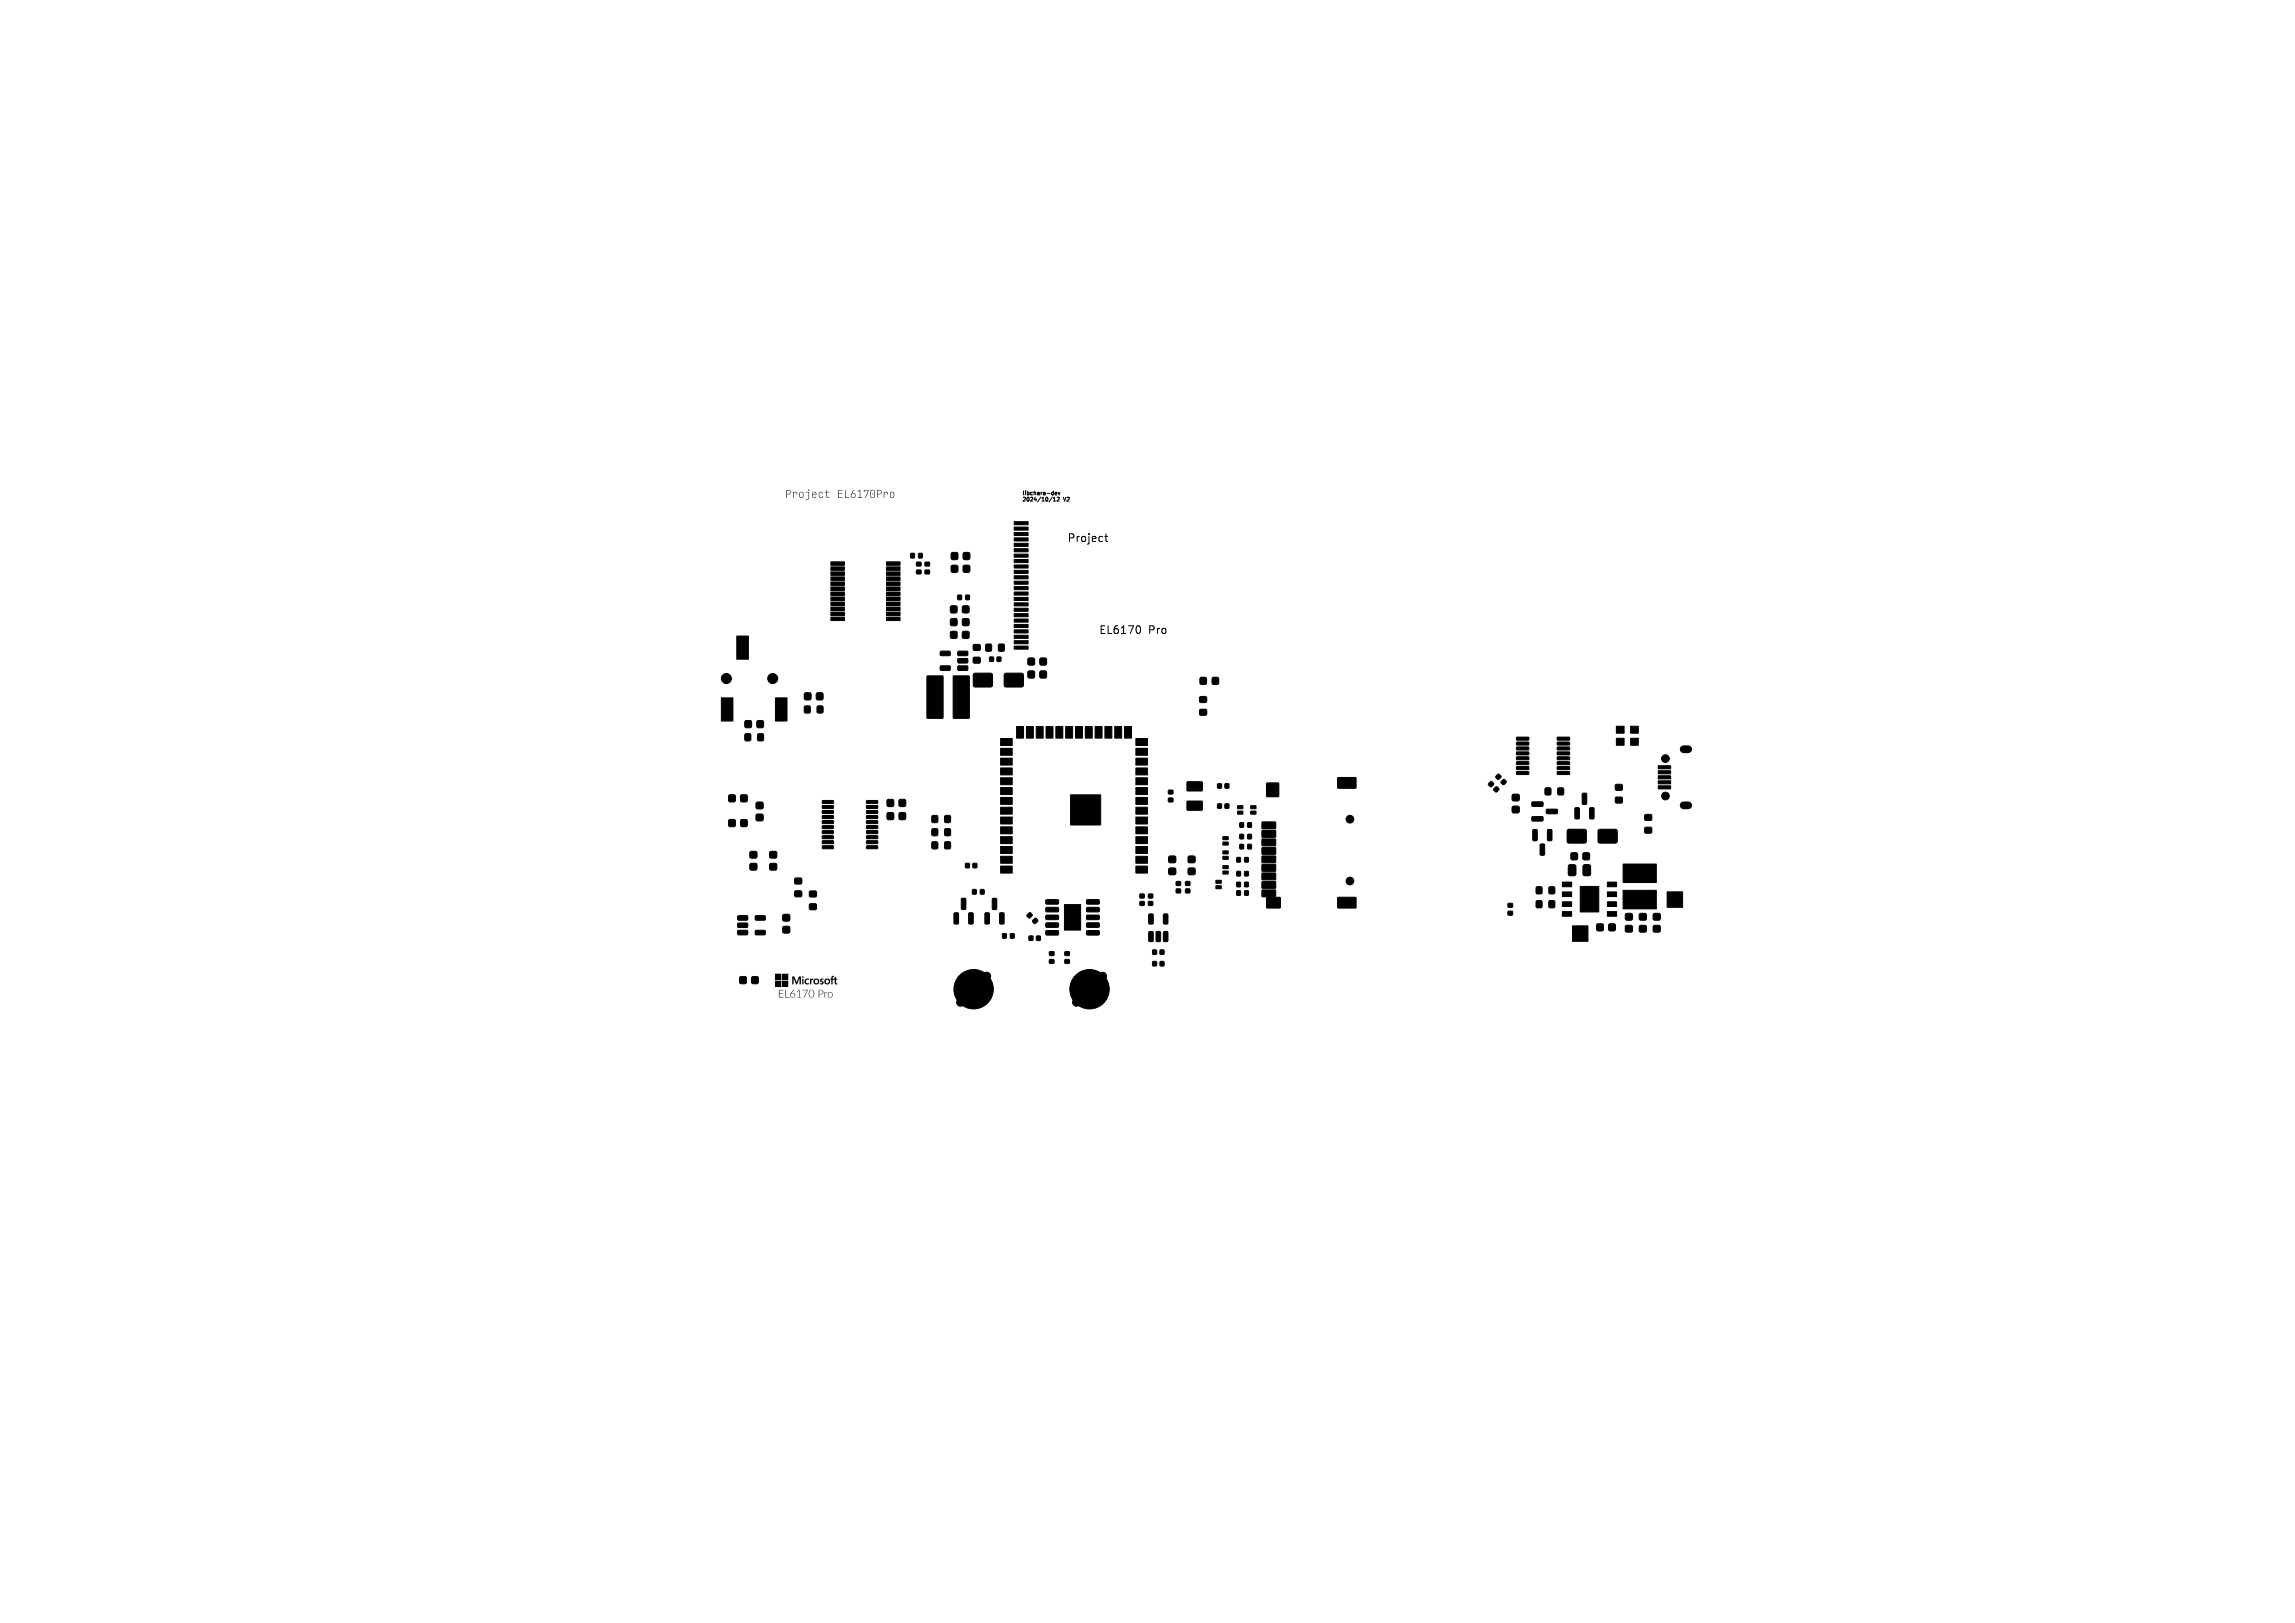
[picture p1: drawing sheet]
<svg xmlns="http://www.w3.org/2000/svg" width="297mm" height="210mm" viewBox="0 0 297 210" stroke-linecap="round" stroke-linejoin="round" font-family="sans-serif">
<defs><g id="words">
<g font-size="1.4">
<text x="101.6" y="64.6">Project</text>
<text x="108.3" y="64.6">EL6170Pro</text>
<text x="138.1" y="70.2">Project</text>
<text x="142.2" y="82.1">EL6170</text>
<text x="148.6" y="82.1">Pro</text>
<text x="100.7" y="129.2">EL6170 Pro</text>
</g>
<g font-size=".7">
<text x="132.3" y="64.1">libchara-dev</text>
<text x="132.3" y="64.9">2024/10/12</text>
<text x="137.6" y="64.9">V2</text>
</g>
</g></defs>
<path d="M136.2 64.3l-.4 .7M136.3 64.8h.3M136.3 64.5l.2-.2v.5M136.5 63.9l.3-.1v-.1l-.3 .1 .1 .2h.2M136.8 64.4l.2-.1 .1 .2-.3 .3h.3M136.9 63.7l.2 .3 .1-.3M143 69.4h.4M143.1 69.1v.8l.3 .2M147.4 81a.63 .63 0 0 1 0 1" fill="none" stroke="#000" stroke-width=".13"/>
<g fill="#000">
<path d="M106 63.7h.4l.1 .1-.1 .1a.21 .21 0 0 0-.2-.2 .21 .21 0 0 0-.2 .2v.3a.21 .21 0 0 0 .2 .2 .21 .21 0 0 0 .2-.2h.1a.28 .28 0 0 1-.3 .2 .28 .28 0 0 1-.2-.2zM106.7 63.6h.3v-.2v.2h.3l-.3 .1v.6l.3 .1h-.3v-.7zM115.3 63.7l.1-.1 .2 .1 .1 .5a.27 .27 0 0 1-.3 .2 .27 .27 0 0 1-.2-.2v-.3v.3a.2 .2 0 0 0 .2 .2 .2 .2 0 0 0 .3-.2v-.3a.2 .2 0 0 0-.3-.2 .2 .2 0 0 0-.2 .2zM100.3 126h.8v.8h-.8zM100.3 126.9h.8v.8h-.8zM101.2 126.9h.8v.8h-.8zM101.2 126h.8v.8h-.8zM102.5 126.3h.3l.3 .8 .3-.8h.3v1.1h-.2v-.8l-.3 .8h-.2l-.3-.8v.8h-.2zM103.8 126.6h.2v.8h-.2zM104.2 126.7l.4-.1h.1v.2a.24 .24 0 0 0-.4 .1 .24 .24 0 0 0 .1 .3 .24 .24 0 0 0 .3 0 .19 .19 0 0 1-.3 .2 .39 .39 0 0 1-.2-.7zM104.8 126.6h.2v.2l.3-.2v.2a.23 .23 0 0 0-.3 .1 .23 .23 0 0 0 0 .2v.3h-.2zM105.3 126.7a.39 .39 0 0 1 .7 .1 .39 .39 0 0 1-.2 .5 .39 .39 0 0 1-.5-.3h.1a.22 .22 0 0 0 .4 .2 .2 .2 0 0 0 0-.4 .22 .22 0 0 0-.4 .2h-.1z"/>
<path d="M106.2 126.7v-.1a.19 .19 0 0 1 .2 0 .19 .19 0 0 1 .2 .1v.1h-.1a.11 .11 0 0 0-.2 0 .11 .11 0 0 0 .1 .2 .23 .23 0 0 1 .1 .3 .23 .23 0 0 1-.4-.1 .17 .17 0 0 0 .2 .1 .17 .17 0 0 0 .1-.2 .27 .27 0 0 1-.2-.4zM106.8 126.7a.39 .39 0 0 1 .6 .1 .39 .39 0 0 1-.2 .5 .39 .39 0 0 1-.5-.3h.2a.21 .21 0 0 0 .3 .2 .21 .21 0 0 0 0-.4 .21 .21 0 0 0-.3 .2h-.2zM107.7 126.3a.14 .14 0 0 1 .1-.1 .14 .14 0 0 1 .1 .2h-.1v.2h.2v-.1l.2-.1v.2h.2v.2h-.2v.2a.15 .15 0 0 0 0 .2 .15 .15 0 0 0 .1 0h.1a.17 .17 0 0 1-.2 .2 .17 .17 0 0 1-.2-.2v-.4h-.2v.6h-.2v-.6h-.1v-.2h.1z"/>
<circle cx="103.9" cy="126.4" r=".1"/>
</g>
<g fill="#000" stroke="#000" stroke-width=".13">
<path d="M107.5 72.7h1.8v.4h-1.8zM107.5 73.4h1.8v.4h-1.8zM107.5 74h1.8v.4h-1.8zM107.5 74.7h1.8v.4h-1.8zM107.5 75.3h1.8v.4h-1.8zM107.5 76h1.8v.4h-1.8zM107.5 76.6h1.8v.4h-1.8zM107.5 77.3h1.8v.4h-1.8zM107.5 77.9h1.8v.5h-1.8zM107.5 78.6h1.8v.4h-1.8zM107.5 79.2h1.8v.5h-1.8zM114.7 79.2h1.8v.5h-1.8z"/>
<path d="M114.7 78.6h1.8v.4h-1.8zM114.7 77.9h1.8v.5h-1.8zM114.7 77.3h1.8v.4h-1.8zM114.7 76.6h1.8v.4h-1.8zM114.7 76h1.8v.4h-1.8zM114.7 75.3h1.8v.4h-1.8zM114.7 74.7h1.8v.4h-1.8zM114.7 74h1.8v.4h-1.8zM114.7 73.4h1.8v.4h-1.8zM114.7 72.7h1.8v.4h-1.8zM117.9 71.6h.4v.6h-.4zM118.6 72.8h.6v.4h-.6z"/>
<path d="M118.6 73.8h.6v.4h-.6zM118.9 71.6h.4v.6h-.4zM119.7 72.8h.6v.4h-.6zM119.7 73.8h.6v.4h-.6zM123 78.4h.2h.6l.1 .2-.1 .7h-.2h-.6v-.2zM124 77h.4v.6h-.4zM123.1 71.5h.2h.6l.1 .2-.1 .7h-.1h-.7v-.2zM123.1 73.2l.2-.1 .6 .1 .1 .2-.1 .6-.1 .1-.7-.1v-.1zM125 77h.4v.6h-.4zM124.6 78.4h.2h.6v.2v.7h-.2h-.6l-.1-.2zM124.7 71.5h.1h.7v.2v.7h-.2h-.6l-.1-.2zM124.7 73.2l.1-.1 .7 .1v.2v.6l-.2 .1-.6-.1-.1-.1z"/>
<path d="M131.2 79.4h1.9v.4h-1.9zM131.2 78.7h1.9v.4h-1.9zM131.2 78h1.9v.4h-1.9zM131.2 77.3h1.9v.4h-1.9zM131.2 76.6h1.9v.4h-1.9zM131.2 75.9h1.9v.4h-1.9zM131.2 75.2h1.9v.4h-1.9zM131.2 74.5h1.9v.4h-1.9zM131.2 73.8h1.9v.4h-1.9zM131.2 73.1h1.9v.4h-1.9zM131.2 72.4h1.9v.4h-1.9zM131.2 71.7h1.9v.4h-1.9z"/>
<path d="M131.2 71h1.9v.4h-1.9zM131.2 70.3h1.9v.4h-1.9zM131.2 69.6h1.9v.4h-1.9zM131.2 68.9h1.9v.4h-1.9zM131.2 68.2h1.9v.4h-1.9zM131.2 67.5h1.9v.4h-1.9zM93.4 90.3h1.4v3h-1.4zM96.4 93.3l.2-.1 .6 .1 .1 .1-.1 .7-.1 .1-.7-.1v-.1zM96.4 95h.7v.8h-.7zM95.4 82.3h1.4v3h-1.4zM98 93.3l.1-.1 .7 .1v.1v.7l-.2 .1-.6-.1-.1-.1zM98.1 95h.7v.8h-.7z"/>
<path d="M100.4 90.3h1.4v3h-1.4zM104.1 91.4h.7v.8h-.7zM104.1 89.7l.2-.1 .6 .1 .1 .1-.1 .7-.1 .1-.7-.1v-.1zM105.7 89.7l.1-.1 .7 .1v.1v.7l-.2 .1-.6-.1-.1-.1zM105.8 91.4h.7v.8h-.7zM107.5 79.8h1.8v.5h-1.8zM114.7 79.8h1.8v.5h-1.8zM120 87.5h2v5.4h-2zM121.7 84.3h1.2l.1 .1v.4h-.2h-1l-.1-.1zM121.7 86.2h1.2l.1 .1v.4h-.2h-1l-.1-.1zM123.4 87.5h2v5.4h-2zM123 80.1l.2-.1 .6 .1 .1 .2-.1 .6-.2 .1-.6-.1v-.2z"/>
<path d="M123 81.7h.2h.6l.1 .2-.1 .7h-.2h-.6v-.2zM124 86.2h1.2l.1 .1v.4h-.2h-1.1l-.1-.1zM124 85.2h1.2l.1 .2v.3l-.2 .1h-1.1l-.1-.1zM124 84.3h1.2l.1 .1v.4h-.2h-1.1l-.1-.1zM124.6 80.1l.2-.1 .6 .1v.2v.6l-.2 .1-.6-.1-.1-.2zM124.6 81.7h.2h.6v.2v.7h-.2h-.6l-.1-.2zM126 83.4h.8v.7h-.8zM126 85.1h.8v.7h-.8zM128.1 85h.5v.6h-.5zM127.6 83.4h.7v.8h-.7zM126 87.2l.2-.1h2l.2 .1 .1 .2-.1 1.4-.2 .1h-2l-.2-.1-.1-.1zM129 85h.5v.6h-.5z"/>
<path d="M129.2 83.4h.7v.8h-.7zM129.5 95.6h1.5v.9h-1.5zM129.5 96.8h1.5v.9h-1.5zM129.5 98.1h1.5v.9h-1.5zM129.5 99.4h1.5v.9h-1.5zM130 87.2l.2-.1h2l.2 .1 .1 .2-.1 1.4-.2 .1h-2l-.2-.1-.1-.1zM131.6 94h.9v1.5h-.9zM133.1 86.9l.1-.1 .6 .1 .1 .1-.1 .7h-.1h-.6l-.1-.2zM133.1 85.2l.1-.1 .6 .1 .1 .2-.1 .6-.1 .1-.6-.1-.1-.2zM131.2 83.6h1.9v.4h-1.9zM131.2 82.9h1.9v.4h-1.9zM131.2 82.2h1.9v.4h-1.9z"/>
<path d="M131.2 81.5h1.9v.4h-1.9zM131.2 80.8h1.9v.4h-1.9zM131.2 80.1h1.9v.4h-1.9zM132.8 94h.9v1.5h-.9zM134.6 86.9l.2-.1 .6 .1 .1 .1-.1 .7h-.2h-.6l-.1-.2zM134.6 85.2l.2-.1 .6 .1 .1 .2-.1 .6-.2 .1-.6-.1-.1-.2zM134.1 94h.9v1.5h-.9zM135.4 94h.9v1.5h-.9zM136.6 94h.9v1.5h-.9zM137.9 94h.9v1.5h-.9zM139.2 94h.9v1.5h-.9zM140.5 94h.9v1.5h-.9z"/>
<path d="M141.7 94h.9v1.5h-.9zM143 94h.9v1.5h-.9zM144.3 94h.9v1.5h-.9zM145.5 94h.9v1.5h-.9zM147 95.6h1.5v.9h-1.5zM147 99.4h1.5v.9h-1.5zM147 98.1h1.5v.9h-1.5zM147 96.8h1.5v.9h-1.5zM155.3 87.7h.8v.8h-.8zM155.3 91.8h.8v.7h-.8zM155.3 90.2h.8v.7h-.8zM156.9 87.7h.8v.8h-.8z"/>
<path d="M196.3 95.4h1.5h.1v.3l-.1 .1h-1.5l-.1-.1zM196.3 96h1.5l.1 .1v.2l-.1 .1h-1.5l-.1-.1zM196.3 96.7l1.5-.1 .1 .1v.2l-.1 .1h-1.5l-.1-.1zM196.3 97.3h1.5h.1v.3l-.1 .1h-1.5l-.1-.1zM196.3 97.9h1.5l.1 .1v.2l-.1 .1h-1.5l-.1-.1zM196.3 98.6h1.5h.1v.3l-.1 .1h-1.5l-.1-.1zM196.3 99.2h1.5h.1v.3l-.1 .1h-1.5l-.1-.1zM196.3 99.9l1.5-.1 .1 .1v.2l-.1 .1h-1.5l-.1-.1zM201.5 99.9l1.5-.1 .1 .1v.2l-.1 .1h-1.4l-.1-.1zM201.5 99.2h1.5h.1v.3l-.1 .1h-1.4l-.1-.1zM201.5 98.6h1.5h.1v.3l-.1 .1h-1.4l-.1-.1zM201.5 97.9h1.5l.1 .1v.2l-.1 .1h-1.4l-.1-.1z"/>
<path d="M201.5 97.3h1.5h.1v.3l-.1 .1h-1.4l-.1-.1zM201.5 96.7l1.5-.1 .1 .1v.2l-.1 .1h-1.4l-.1-.1zM201.5 96h1.5l.1 .1v.2l-.1 .1h-1.4l-.1-.1zM201.5 95.4h1.5h.1v.3l-.1 .1h-1.4l-.1-.1zM209.2 95.5h1v.9h-1zM209.2 94h1v.9h-1zM211 95.5h1v.9h-1zM211 94h1v.9h-1zM214.6 99.7h1.6v.4h-1.6zM214.6 99.1h1.6v.4h-1.6zM94.3 102.9l.2-.1 .6 .1 .1 .2-.1 .6-.1 .1-.7-.1v-.2zM94.3 106.1l.2-.1 .6 .1 .1 .1-.1 .7-.1 .1-.7-.1v-.1z"/>
<path d="M95.5 118.5h1.2l.1 .1v.4l-.2 .1h-1.1v-.2zM95.5 119.5l1.2-.1 .1 .2v.3l-.2 .1h-1.1v-.1zM95.9 102.9l.2-.1 .6 .1v.2v.6l-.2 .1-.6-.1-.1-.2zM95.9 106.1l.2-.1 .6 .1v.1v.7l-.2 .1-.6-.1-.1-.1zM97.8 118.5h1.2l.1 .1-.1 .4-.1 .1h-1.1l-.1-.2zM97.1 110.2l.1-.1 .7 .1 .1 .2-.1 .6-.1 .1-.7-.1-.1-.2zM97.1 111.8l.1-.1 .7 .1 .1 .1-.1 .6-.1 .1-.7-.1-.1-.1zM97.9 103.8h.2h.6l.1 .2-.1 .6-.2 .1-.6-.1-.1-.2zM97.9 105.4l.2-.1 .6 .1 .1 .1-.1 .7h-.2h-.6l-.1-.2zM99.7 111.8l.1-.1 .7 .1v.1v.6l-.2 .1-.6-.1-.1-.1zM99.7 110.2l.1-.1 .7 .1v.2v.6l-.2 .1-.6-.1-.1-.2zM101.3 118.4l.2-.1 .7 .1v.1v.6l-.2 .1-.7-.1v-.1z"/>
<path d="M101.3 119.9l.2-.1 .7 .1v.2v.6h-.2h-.7v-.2zM102.9 113.7h.8v.6h-.8zM102.9 115.3h.8v.7h-.8zM104.8 117h.8v.7h-.8zM104.8 115.3h.8v.7h-.8zM106.4 103.6h1.4l.1 .3-1.4 .1zM106.4 104.3l1.4-.1 .1 .4h-1.4zM106.4 104.9h1.4l.1 .3-1.4 .1zM106.4 105.6l1.4-.1 .1 .4h-1.4zM106.4 106.2h1.4l.1 .3-1.4 .1zM106.4 106.9l1.4-.1 .1 .4h-1.4zM106.4 107.5h1.4l.1 .3-1.4 .1z"/>
<path d="M106.4 108.2l1.4-.1 .1 .4h-1.4zM106.4 108.8h1.4l.1 .3-1.4 .1zM106.4 109.5l1.4-.1 .1 .4h-1.4zM112.2 109.5l1.3-.1 .1 .4h-1.4zM112.2 108.8h1.3l.1 .3-1.4 .1zM112.2 108.2l1.3-.1 .1 .4h-1.4zM112.2 107.5h1.3l.1 .3-1.4 .1zM112.2 106.9l1.3-.1 .1 .4h-1.4zM112.2 106.2h1.3l.1 .3-1.4 .1zM112.2 105.6l1.3-.1 .1 .4h-1.4zM112.2 104.9h1.3l.1 .3-1.4 .1zM112.2 104.3l1.3-.1 .1 .4h-1.4z"/>
<path d="M112.2 103.6h1.3l.1 .3-1.4 .1zM114.8 103.5l.2-.1 .6 .1 .1 .2-.1 .6-.1 .1-.7-.1v-.2zM114.8 105.2l.2-.1 .6 .1 .1 .2-.1 .6-.1 .1-.7-.1v-.2zM116.4 103.5l.1-.1 .7 .1v.2v.6l-.2 .1-.6-.1-.1-.2zM116.4 105.2l.1-.1 .7 .1v.2v.6l-.2 .1-.6-.1-.1-.2zM120.6 109h.7v.8h-.7zM120.6 107.3h.7v.8h-.7zM120.6 105.6h.7v.8h-.7zM122.3 109h.7v.8h-.7zM122.3 107.3h.7v.8h-.7zM122.3 105.6h.7v.8h-.7zM123.5 118.1h.4l.1 .1 .1 1.2-.1 .2h-.4l-.1-.1z"/>
<path d="M124.4 116.3l.4-.1 .2 .1v1.2l-.1 .2h-.4l-.1-.1zM125 111.7h.4v.6h-.4zM125.4 118.1h.4l.1 .1v1.2v.2h-.4l-.1-.1zM125.9 115.1h.4v.6h-.4zM125.9 111.7h.5v.6h-.5zM126.9 115.1h.4v.6h-.4zM127.5 118.1h.4l.1 .1 .1 1.2-.1 .2h-.4l-.1-.1zM128.4 116.3l.4-.1 .2 .1v1.2l-.1 .2h-.4l-.1-.1zM129.4 118.1h.4l.1 .1v1.2v.2h-.4l-.1-.1zM129.5 100.6h1.5v.9h-1.5zM129.5 101.9h1.5v.9h-1.5zM129.5 103.2h1.5v.9h-1.5z"/>
<path d="M129.5 104.4h1.5v1h-1.5zM129.5 105.7h1.5v.9h-1.5zM129.5 107h1.5v.9h-1.5zM129.5 108.3h1.5v.9h-1.5zM129.5 109.5h1.5v.9h-1.5zM129.5 110.8h1.5v.9h-1.5zM129.5 112.1h1.5v.9h-1.5zM132.9 118.4l.4-.3 .3 .3-.4 .4-.3-.2zM133.6 119.1l.4-.3 .3 .3-.4 .4-.3-.2zM135.4 116.4h1.5l.1 .1v.4l-.1 .1h-1.5l-.1-.2zM135.4 117.4h1.5l.1 .1v.4l-.1 .1h-1.5l-.1-.2zM135.4 118.4h1.5l.1 .1v.4l-.1 .1h-1.5l-.1-.2z"/>
<path d="M135.4 119.4h1.5l.1 .1v.4l-.1 .1h-1.5l-.1-.2zM137.8 117.1h2.1v3.3h-2.1zM140.6 119.4h1.6l.1 .1v.4l-.2 .1h-1.4l-.1-.2zM140.6 118.4h1.6l.1 .1v.4l-.2 .1h-1.4l-.1-.2zM140.6 117.4h1.6l.1 .1v.4l-.2 .1h-1.4l-.1-.2zM140.6 116.4h1.6l.1 .1v.4l-.2 .1h-1.4l-.1-.2zM138.5 102.8h3.9v4h-3.9zM147.5 116.7h.6v.4h-.6zM147.5 115.7h.6v.5h-.6zM147 112.1h1.5v.9h-1.5zM147 110.8h1.5v.9h-1.5zM147 109.5h1.5v.9h-1.5z"/>
<path d="M147 108.3h1.5v.9h-1.5zM147 107h1.5v.9h-1.5zM147 105.7h1.5v.9h-1.5zM147 104.4h1.5v1h-1.5zM147 103.2h1.5v.9h-1.5zM147 101.9h1.5v.9h-1.5zM147 100.6h1.5v.9h-1.5zM148.6 116.7h.6v.4h-.6zM148.6 115.7h.6v.5h-.6zM148.7 118.3l.4-.1 .1 .1v1.1v.2h-.4l-.1-.1zM150.6 118.3l.4-.1 .1 .1 .1 1.1-.1 .2h-.4l-.1-.1zM151.2 103.3h.6v.4h-.6z"/>
<path d="M151.2 102.3h.6v.4h-.6zM151.3 110.8h.2h.6l.1 .2-.1 .6-.2 .1-.6-.1-.1-.2zM151.3 112.4l.2-.1 .6 .1 .1 .1-.1 .6-.2 .1-.6-.1-.1-.1zM152.2 114.1h.6v.5h-.6zM152.2 115h.6v.5h-.6zM153.6 103.7h1.9l.1 1.1h-1.9zM153.6 101.2h1.9l.1 1.1h-1.9zM153.4 114.1h.6v.5h-.6zM153.4 115h.6v.5h-.6zM153.8 110.8h.2h.6l.1 .2-.1 .6-.1 .1-.7-.1-.1-.2zM153.8 112.4l.2-.1 .6 .1 .1 .1-.1 .6-.1 .1-.7-.1-.1-.1zM157.4 114.6h.6v.4h-.6z"/>
<path d="M157.4 113.9h.6v.4h-.6zM157.6 101.4h.5v.6h-.5zM157.6 104h.5v.6h-.5zM158.3 112.7h.6v.4h-.6zM158.3 112h.6v.4h-.6zM158.3 110.8h.6v.4h-.6zM158.3 110.1h.6v.4h-.6zM158.3 109h.6v.3h-.6zM158.3 108.3h.6v.3h-.6zM158.5 101.4h.5v.6h-.5zM158.5 104h.5v.6h-.5zM160.1 115.3h.4v.5h-.4z"/>
<path d="M160.1 112.8h.4v.5h-.4zM160.1 111h.4v.5h-.4zM160.1 114.2h.4v.5h-.4zM160.2 104.3h.6v.3h-.6zM160.2 105h.6v.3h-.6zM160.5 106.5h.4v.5h-.4zM160.5 109.3h.4v.5h-.4zM160.5 108h.4v.5h-.4zM161.1 115.3h.4v.5h-.4zM161.1 112.8h.4v.5h-.4zM161.1 111h.4v.5h-.4zM161.1 114.2h.4v.5h-.4z"/>
<path d="M161.5 106.5h.4v.5h-.4zM161.5 109.3h.4v.5h-.4zM161.5 108h.4v.5h-.4zM161.9 104.3h.6v.3h-.6zM161.9 105h.6v.3h-.6zM163.9 116.1h1.8v1.4h-1.8zM163.9 101.3h1.6v1.8h-1.6zM163.3 106.4h1.7l.1 .8h-1.7zM163.3 107.5h1.7l.1 .8h-1.7zM163.3 108.6h1.7l.1 .8h-1.7zM163.3 109.7h1.7l.1 .8h-1.7zM163.3 110.8h1.7l.1 .8h-1.7z"/>
<path d="M163.3 111.9h1.7l.1 .8h-1.7zM163.3 113h1.7l.1 .8h-1.7zM163.3 114.1h1.7l.1 .8h-1.7zM163.3 115.2h1.7l.1 .8h-1.7zM173.1 116.1h2.3l.1 1.3-2.3 .1zM173.1 100.6h2.3l.1 1.3-2.3 .1zM192.9 101.1h.2l.2 .3-.4 .4-.3-.3zM193.3 102.1l.4-.3 .3 .3-.4 .4-.3-.2zM193.8 100.2h.2l.3 .3-.4 .4-.3-.4zM194.3 101.1l.3-.3 .3 .4-.3 .3-.3-.2zM195.2 116.9h.5v.5h-.5zM195.2 117.9h.5v.5h-.5z"/>
<path d="M195.7 102.8h.2h.7v.2v.6l-.2 .1-.7-.1v-.2zM195.7 104.4l.2-.1 .7 .1v.1v.6l-.2 .1-.7-.1v-.1zM198.3 103.8h1.3l.1 .1v.4l-.1 .1-1.3-.1-.1-.1zM198.3 105.7h1.3l.1 .1v.4h-.1h-1.3l-.1-.1zM198.4 107.4l.4-.1 .1 .1 .1 1.3-.1 .1h-.4l-.1-.1zM198.8 116.6h.7v.8h-.7zM198.8 114.8h.7v.8h-.7zM199.3 109.2h.4l.2 .1v1.2l-.1 .2h-.4l-.1-.1zM200 102h.7v.8h-.7zM200.1 104.7h1.4l.1 .1v.4l-.2 .1h-1.2l-.1-.2zM200.3 107.4l.4-.1 .1 .1v1.3v.1h-.4l-.1-.1zM200.5 116.6h.7v.8h-.7z"/>
<path d="M200.5 114.8h.7v.8h-.7zM201.6 102h.7v.8h-.7zM202.2 114.1h1.2v.6h-1.2zM202.2 115.4h1.2v.6h-1.2zM202.2 116.7h1.2v.6h-1.2zM202.2 118h1.2v.6h-1.2zM202.9 107.4l.1-.1h2l.2 .1 .1 .1-.1 1.5-.2 .1h-2l-.1-.1-.1-.2zM203 111.9h.7l.2 .1 .1 1.1-.2 .2h-.6l-.2-.1v-1.1zM203.3 110.4l.2-.1 .6 .1 .1 .1-.1 .7-.1 .1-.7-.1v-.1zM203.8 104.5h.5l.1 .1v1.2l-.1 .2h-.3l-.2-.1zM204.9 110.4l.1-.1 .7 .1v.1v.7l-.2 .1-.6-.1-.1-.1zM204.9 111.9h.7l.2 .1v1.1l-.1 .2h-.6l-.2-.1-.1-1.1z"/>
<path d="M204.8 102.7l.4-.1 .1 .1 .1 1.3-.1 .1h-.4l-.1-.1zM205.7 104.5h.4l.2 .1v1.2l-.1 .2h-.4l-.1-.1zM206.9 107.4l.1-.1h2l.2 .1 .1 .1-.1 1.5-.2 .1h-2l-.1-.1-.1-.2zM204.5 114.7h2.4v3.3h-2.4zM208 118h1.2v.6h-1.2zM208 116.7h1.2v.6h-1.2zM208 115.4h1.2v.6h-1.2zM208 114.1h1.2v.6h-1.2zM209.1 103.2h.8v.7h-.8zM209.1 101.5h.8v.7h-.8zM210.1 111.8h4.3v2.4h-4.3zM210.1 115.2h4.3v2.4h-4.3z"/>
<path d="M210.4 118.2h.2h.6l.1 .2-.1 .6-.1 .1-.7-.1-.1-.2zM210.4 119.8l.2-.1 .6 .1 .1 .1-.1 .7h-.1h-.7l-.1-.2zM212.2 118.2h.2h.6l.1 .2-.1 .6-.2 .1-.6-.1-.1-.2zM212.2 119.8l.2-.1 .6 .1 .1 .1-.1 .7h-.2h-.6l-.1-.2zM212.9 105.4h.8v.7h-.8zM212.9 107.1h.8v.7h-.8zM214.6 101.7h1.6v.4h-1.6zM214.6 101h1.6v.4h-1.6zM214.6 100.4h1.6v.4h-1.6zM214 118.2h.1h.7l.1 .2-.1 .6-.1 .1-.7-.1-.1-.2zM214 119.8l.1-.1 .7 .1 .1 .1-.1 .7h-.1h-.7l-.1-.2zM215.7 115.4h2v2h-2z"/>
<path d="M95.5 120.4h1.2l.1 .1v.4l-.2 .1h-1.1v-.2zM95.8 126.4l.1-.1 .6 .1 .1 .2-.1 .6-.1 .1-.6-.1-.1-.1zM97.3 126.4l.2-.1 .6 .1 .1 .2-.1 .6-.2 .1-.6-.1v-.1zM97.8 120.4h1.2l.1 .1-.1 .4-.1 .1h-1.1l-.1-.2zM129.7 120.8h.5v.6h-.5zM130.8 120.8h.4v.6h-.4zM133.2 121.1h.5v.6h-.5zM134.1 121.1h.5v.6h-.5zM135.8 123.2h.6v.4h-.6zM135.8 124.2h.6v.4h-.6zM135.4 120.4h1.5l.1 .1v.4l-.1 .1h-1.5l-.1-.2zM137.8 123.2h.6v.4h-.6z"/>
<path d="M137.8 124.2h.6v.4h-.6zM140.6 120.4h1.6l.1 .1v.4l-.2 .1h-1.4l-.1-.2zM148.7 120.6l.4-.1 .1 .1v1.1v.1h-.4h-.1zM149.2 124.4h.5v.6h-.5zM149.2 122.9h.5v.6h-.5zM149.6 120.6l.4-.1 .2 .1v1.1l-.1 .1h-.3h-.2zM150.1 124.4h.5v.6h-.5zM150.1 122.9h.5v.6h-.5zM150.6 120.6l.4-.1 .1 .1 .1 1.1-.1 .1h-.4h-.1zM203.5 119.8h2v2h-2zM206.7 119.6l.1-.1 .6 .1 .1 .1-.1 .7-.1 .1-.6-.1-.1-.2zM208.2 119.6l.2-.1 .6 .1 .1 .1-.1 .7-.2 .1-.6-.1v-.2z"/>
<circle cx="94" cy="87.8" r=".65"/>
<circle cx="100" cy="87.8" r=".65"/>
<circle cx="215.5" cy="98.2" r=".5"/>
<circle cx="139.1" cy="105.5" r=".3"/>
<circle cx="139.1" cy="104.1" r=".3"/>
<circle cx="139.8" cy="103.4" r=".3"/>
<circle cx="139.8" cy="106.2" r=".3"/>
<circle cx="139.8" cy="104.8" r=".3"/>
<circle cx="140.5" cy="105.5" r=".3"/>
<circle cx="140.5" cy="104.1" r=".3"/>
<circle cx="141.2" cy="103.4" r=".3"/>
<circle cx="141.2" cy="106.2" r=".3"/>
<circle cx="141.2" cy="104.8" r=".3"/>
<circle cx="141.9" cy="105.5" r=".3"/>
<circle cx="141.9" cy="104.1" r=".3"/>
<circle cx="174.7" cy="114" r=".5"/>
<circle cx="174.7" cy="106" r=".5"/>
<circle cx="215.5" cy="103" r=".5"/>
<circle cx="124.3" cy="129.7" r=".5"/>
<circle cx="126" cy="128" r="2.55"/>
<circle cx="127.7" cy="126.3" r=".5"/>
<circle cx="139.3" cy="129.7" r=".5"/>
<circle cx="141" cy="128" r="2.55"/>
<circle cx="142.7" cy="126.3" r=".5"/>
</g>
<path d="M217.9 97h.6M217.9 104.2h.6" fill="none" stroke="#000" stroke-width="1"/>
<use href="#words"/>
</svg>
